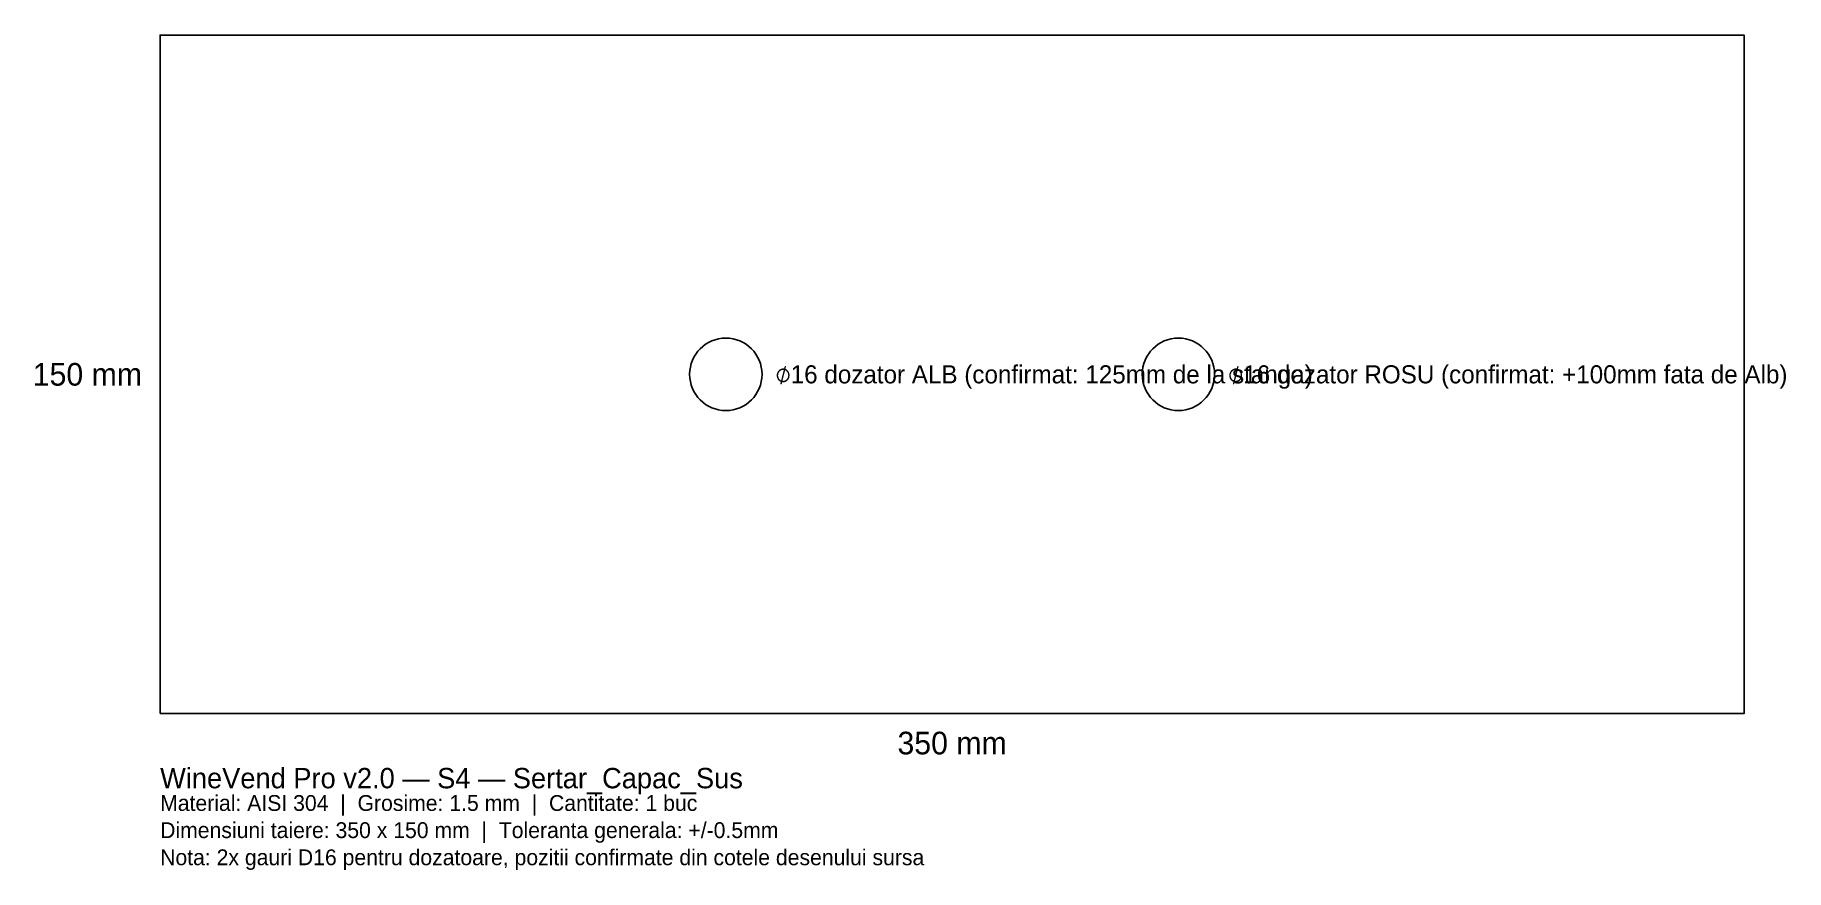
# Model space of a CAD drawing. Header units: millimetres. Extents: x -28 to 359, y -35 to 150.
import ezdxf
from ezdxf.enums import TextEntityAlignment as Align

# ---------------------------------------------------------------- set-up
doc = ezdxf.new("R2010")
doc.units = ezdxf.units.MM
for name, color, linetype in [('COTE', 7, 'Continuous'), ('GAURI', 1, 'Continuous'), ('TAIERE', 1, 'Continuous')]:
    doc.layers.add(name, color=color, linetype=linetype)

msp = doc.modelspace()

# ---------------------------------------------------------------- linework, layer by layer
at = {"layer": 'GAURI'}
for centre in [(125, 75), (225, 75)]:
    msp.add_circle(centre, 8, dxfattribs=at)
at = {"layer": 'TAIERE'}
msp.add_lwpolyline([(0, 0), (350, 0), (350, 150), (0, 150), (0, 0)], close=True, dxfattribs=at)

# ---------------------------------------------------------------- texts
at = {"layer": 'COTE'}
msp.add_text('150 mm', height=5, dxfattribs=at).set_placement((-4, 75), align=Align.MIDDLE_RIGHT)
for s, p in [('⌀16 dozator ALB (confirmat: 125mm de la stanga)', (136, 75)), ('⌀16 dozator ROSU (confirmat: +100mm fata de Alb)', (236, 75))]:
    msp.add_text(s, height=4, dxfattribs=at).set_placement(p, align=Align.MIDDLE_LEFT)
msp.add_text('350 mm', height=5, dxfattribs=at).set_placement((175, -4), align=Align.TOP_CENTER)
for s, height, p in [('WineVend Pro v2.0 — S4 — Sertar_Capac_Sus', 4.5, (0, -12)), ('Material: AISI 304  |  Grosime: 1.5 mm  |  Cantitate: 1 buc', 3.5, (0, -18)), ('Dimensiuni taiere: 350 x 150 mm  |  Toleranta generala: +/-0.5mm', 3.5, (0, -24)), ('Nota: 2x gauri D16 pentru dozatoare, pozitii confirmate din cotele desenului sursa', 3.5, (0, -30))]:
    msp.add_text(s, height=height, dxfattribs=at).set_placement(p, align=Align.TOP_LEFT)

doc.saveas('drawing.dxf')
